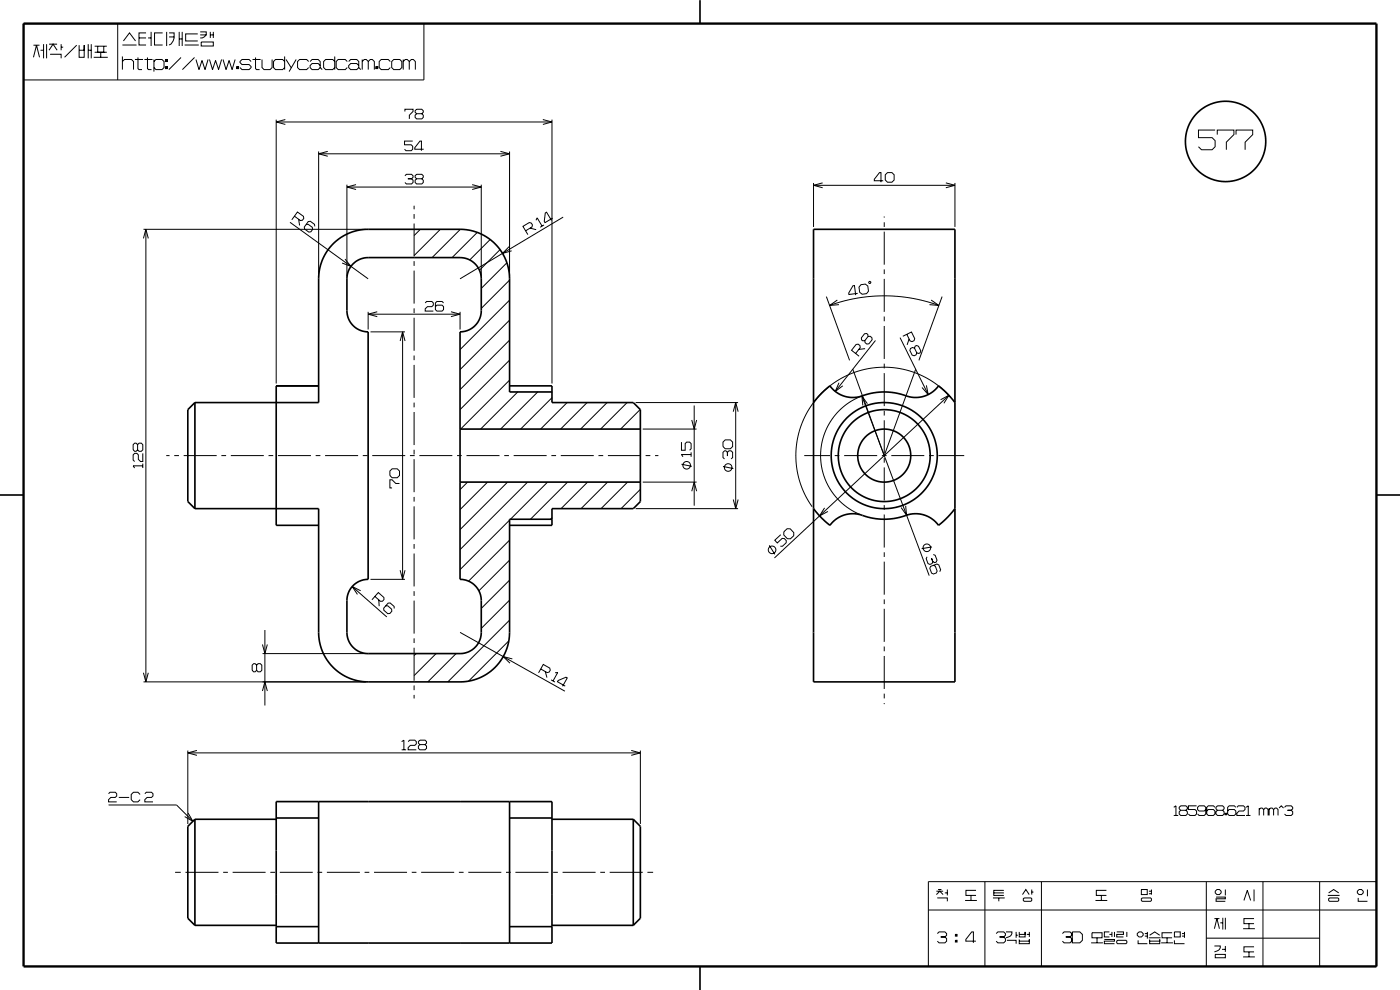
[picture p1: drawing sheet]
<svg xmlns="http://www.w3.org/2000/svg" width="297mm" height="210mm" viewBox="0 0 297 210" stroke-linecap="round" stroke-linejoin="round" font-family="sans-serif">
<g fill="none" stroke="#000" stroke-width=".21">
<path d="M5 5h84.9v12h-84.9zM7.1 12.2l.6-2.6 .7 2.6M7.1 9.6h1.3M8.6 10.7h.6M9.2 9.4v3M9.9 9.4v3M10.4 10.7l.9-1.3 .8 1.3M10.4 9.4h1.7M10.6 11.5h2.4v.9M13 9.4v1.3M13 10h.4M16.3 9.6l-2.6 2.6"/>
<path d="M16.8 9.6v2.6h1.1v-2.6v1.1h-1.1M18.7 10.7h.7M18.7 9.4v3M19.4 9.4v3M19.9 12.2h3M20.1 9.8h2.6M20.1 11.1h2.6M20.7 9.8v1.3h1.3v-1.3M21.4 11.1v1.1M25 5v12M26 13l.4-.4h1.5l.4 .4v1.8M26 9.5h3"/>
<path d="M26 12v2.8M26.2 8.7l1.3-1.7 1.3 1.7M28.6 12.6h1.7M29.3 12.2v2.3l.2 .3h.6M29.5 8.1h1.5M30.6 12.6h1.8M31 7h-1.5v2.5h1.5M31.3 12.2v2.3l.2 .3h.6M31.4 8.1h.7M32.1 6.8v3M32.7 13l.4-.4h1.3l.4 .4v1.3l-.4 .5h-1.3l-.4-.5M32.7 12.6v2.6"/>
<path d="M34.5 7h-1.7v2.5h1.7M35.1 14.1h.4v.4h-.4zM35.1 12.6h.4v.4h-.4zM35.3 12.6v.4M35.3 14.1v.4M35.4 6.8v3M35.9 7h1a2.26 2.26 0 0 1-1 2.5M35.9 7.8h1M38 6.8v3M38 8.3h.7M38.4 12.2l-2.6 2.6M38.7 6.8v3"/>
<path d="M39.2 9.5h3M41.3 12.2l-2.6 2.6M41.6 12.6l.6 2.2 .7-2 .6 2 .6-2.2M42 7.2h-2.6v1.5h2.6M42.5 6.8h1.3a1.12 1.12 0 0 1-1.3 1.3M42.5 7.4h1.3M42.7 8.9h2.6v.9h-2.6zM44.4 12.6l.7 2.2 .6-2 .7 2 .6-2.2M44.6 6.8v1.3M44.6 7.4h.7M45.3 6.8v1.3M47.3 12.6l.7 2.2 .6-2 .6 2 .7-2.2"/>
<path d="M50.2 14.1h.4v.4h-.4zM50.4 14.1v.4M53.3 13l-.5-.4h-1.5l-.4 .4v.3l.4 .4h1.5l.5 .4v.2l-.5 .5h-1.5l-.4-.5M53.6 12.6h1.7M54.2 12.2v2.3l.2 .3h.7M55.6 12.6v1.7l.4 .5h1.3l.4-.5v-1.7M60.4 13l-.4-.4h-1.5l-.5 .4v1.3l.5 .5h1.5l.4-.5M60.4 12v2.8M60.7 12.6l1.1 1.7M62.8 12.6l-1.5 2.6M65.5 13l-.4-.4h-1.5l-.5 .4v1.3l.5 .5h1.5l.4-.5M65.8 13l.4-.4h1.3l.4 .4v1.3l.5 .5"/>
<path d="M67.9 13.9l-.4-.4h-1.3l-.4 .4v.4l.4 .5h1.3l.4-.5M71 13l-.4-.4h-1.5l-.4 .4v1.3l.4 .5h1.5l.4-.5M71 12v2.8M73.7 13l-.5-.4h-1.5l-.4 .4v1.3l.4 .5h1.5l.5-.5M74 13l.4-.4h1.3l.4 .4v1.3l.4 .5M76.1 13.9l-.4-.4h-1.3l-.4 .4v.4l.4 .5h1.3l.4-.5M76.8 13l.5-.4h.4l.4 .4v1.8M76.8 12.6v2.2M78.1 13l.5-.4h.4l.4 .4v1.8M79.7 14.1h.4v.4h-.4zM79.9 14.1v.4M82.8 13l-.4-.4h-1.5l-.5 .4v1.3l.5 .5h1.5l.4-.5"/>
<path d="M83.5 12.6h1.3l.4 .4v1.3l-.4 .5h-1.3l-.4-.5v-1.3zM85.5 13l.5-.4h.4l.4 .4v1.8M85.5 12.6v2.2M86.8 13l.5-.4h.4l.4 .4v1.8M58.6 25.4v56M58.6 25.9h58.5M60.5 25.4l-1.9 .5 1.9 .5M67.6 32.1v26.5M67.6 32.6h40.5M69.5 32.1l-1.9 .5 1.9 .5M73.6 39.2v19.4M73.6 39.7h28.5"/>
<path d="M75.5 39.2l-1.9 .5 1.9 .5M85.9 37.3l.3-.3h1.1l.3 .3v.3l-.3 .3h-.8h.8l.3 .3v.5l-.3 .3h-1.1l-.3-.3M85.9 23.6v-.4h1.7v.4l-.8 .8v.8M87.5 29.9h-1.7v.8h1.4l.3 .3v.7l-.3 .3h-1.1l-.3-.3M88.1 37.3l.3-.3h1.1l.3 .3v.3l-.3 .3h-1.1l-.3-.3zM88.4 37.9l-.3 .3v.5l.3 .3h1.1l.3-.3v-.5l-.3-.3M88.4 23.2h1.1l.3 .3v.3l-.3 .3h-1.1l-.3-.3v-.3zM88.4 24.1l-.3 .3v.5l.3 .3h1.1l.3-.3v-.5l-.3-.3M89.9 31.7h-1.9v-.4l1.1-1.4h.3v2.1M100.2 39.2l1.9 .5-1.9 .5M102.1 39.2v19.4M106.2 32.1l1.9 .5-1.9 .5"/>
<path d="M108.1 32.1v26.5M115.2 25.4l1.9 .5-1.9 .5M117.1 25.4v56M172.6 38.8v9.3M172.6 39.3h30M174.5 38.8l-1.9 .5 1.9 .5M187.4 38.3h-1.9v-.3l1.1-1.4h.3v2.1M187.8 37.1l.5-.5h.9l.5 .5v1.1l-.5 .5h-.9l-.5-.5zM200.7 38.8l1.9 .5-1.9 .5M202.6 38.8v9.3M257.8 27.6h-3.6v1.6h2.9l.7 .6v1.3l-.7 .7h-2.2l-.7-.7M258.2 28.6v-1h3.6v1l-1.6 1.6v1.6"/>
<path d="M262.2 28.6v-1h3.6v1l-1.7 1.6v1.6M30.4 50.6l.5-2 .6 2M30.4 48.6h47.2M30.9 48.6v96M61.5 47.2l16.6 11.9M62.5 45.9l1.2 .9 .5-.1 .2-.4v-.4l-1.3-.9-1.2 1.6M63.3 46.5l.3 1.3M64.9 47.6h.5l.9 .6v.5l-.3 .5h-.5l-.9-.6v-.4l.8-1.2 .4-.1 .9 .7 .1 .4M73.2 55l1.3 1.5-1.9-.7M87.8 43.6v.8M87.8 45.4v1M87.8 47.4v7"/>
<path d="M87.8 55.4v1M87.8 57.4v7M89.2 48.6l-1.4 1.4M93.4 48.6l-5.6 5.6M97.7 48.6l-6 6M101.3 49.3l-5.4 5.3M104 50.8l-4.3 4.3M106.1 53l-4.4 4.3M107.5 55.7l-5.4 5.5M108 52.3l-1.4 1.5 1.9-.6M108.1 59.4l-6 6M111.5 49l1.4-.8 .1-.5-.3-.4-.4-.1-1.4 .8 1.1 1.8"/>
<path d="M112.4 48.4l1.3 .3M113.7 46.7l.3-.5 1 1.8M115.4 47.7l-.8 .5M117.2 46.3l-1.6 .9-.1-.2 .2-1.8 .3-.2 1 1.8M119.5 46.1l-21.9 13M184.4 59.7l.3 .1-.1 .3-.3-.1zM187.6 45.9v.2M187.6 47.1v1M187.6 49.1v7M187.6 57.1v1M187.6 59.1v7M78.1 66.1v3.8"/>
<path d="M78.1 66.6h19.5M78.6 70.4h7.3M80 66.1l-1.9 .5 1.9 .6M84.9 72.3l.5-1.9 .5 1.9M85.4 70.4v52.5M87.8 65.4v1M87.8 67.4v7M87.8 75.4v1M87.8 77.4v7M90.2 64.3l.3-.4h1.1l.3 .4v.4l-.3 .3h-.9l-.5 .5v.5h1.7M94.1 64.3l-.3-.4h-1.1l-.3 .4v1.4l.3 .3h1.1l.3-.3v-.7l-.3-.3h-1.1l-.3 .3M95.7 66.1l1.9 .5-1.9 .6"/>
<path d="M97.6 66.1v3.8M108.1 76.4l-10.5 10.5M108.1 72.2l-10.5 10.5M108.1 67.9l-10.5 10.5M108.1 63.7l-10.5 10.5M175.3 62.9l4.9 13.5M176 64.8l2.8-.9 2.9-.6 2.7-.4 3-.1 3 .1 3.2 .4 2.7 .6 2.9 .9M177.6 63.6l-1.6 1.2 2-.2M180.9 78.3l6.7 18.3 6.7-18.3M181.5 75l1-1.3-.1-.4-.3-.3-.5 .1-1 1.2 1.7 1.3M182 62.2l-1.9 .3-.1-.3 1-1.6h.3l.2 2M182.6 60.4l1-.1 .5 .4 .1 1.1-.4 .5-.9 .1-.5-.4-.2-1.1z"/>
<path d="M183.4 70.8l.5-.1 .2 .2v.5l-.6 .8-.5 .1-.2-.2-.1-.4zM183.5 74l-1.3 .1M184.1 71.4l.5-.1 .4 .3v.5l-.7 .8-.4 .1-.4-.3v-.5M185.7 72.2l-8.5 10.8M187.6 67.1v1M187.6 69.1v7M187.6 77.1v1M187.6 79.1v7M190.9 71.6l6 12.1M192.4 70.9l.7 1.4 .4 .2 .4-.2 .2-.5-.7-1.4-1.9 .9M192.9 71.9l-.5 1.3M194 73.9l-.4-.2-.4 .2-.2 .4 .5 1 .4 .2 .4-.2 .2-.5"/>
<path d="M194.1 73.4l.3-.1 .4 .1 .5 1-.1 .4-.3 .2-.4-.2-.5-.9zM197.5 63.6l1.7 1.2-2-.2M199.9 62.9l-5 13.5M28.2 94.3l.4-.3h.3l.3 .3v1.1l-.3 .3h-.3l-.4-.3zM29.2 94.3l.3-.3h.5l.3 .3v1.1l-.3 .3h-.5l-.3-.3M30.3 96.2v1.7h-.5l-.5-.5v-.9l-.3-.3h-.4l-.4 .3v1.1l.4 .3M30.3 98.8h-2.1l.4 .5M30.3 98.3v1M35.3 96.6h.7M37 96.6h1M39 96.6h7M47 96.6h1"/>
<path d="M49 96.6h7M57 96.6h1M59 96.6h7M67 96.6h1M69 96.6h7M77 96.6h1M79 96.6h7M83.2 99.4h1.1l.5 .5v1l-.5 .4h-1.1l-.5-.4v-1zM87 96.6h1M87.8 85.4v1M87.8 87.4v7M87.8 95.4v1"/>
<path d="M87.8 97.4v7M89 96.6h7M97 96.6h1M99 96.6h7M107 96.6h1M108.1 80.6l-10.4 10.4M109 96.6h7M109.8 83.1l-7.8 7.9M114.1 83.1l-7.9 7.9M117 96.6h1M117.1 84.4l-6.7 6.6M119 96.6h7"/>
<path d="M120.3 85.4l-5.6 5.6M124.6 85.4l-5.7 5.6M127 96.6h1M128.8 85.4l-5.6 5.6M129 96.6h7M133 85.4l-5.6 5.6M134.8 85.4h21.8M135.8 86.9l-4.1 4.1M136.3 91h11.5M137 96.6h1M139 96.6h.7M144.6 93.8v1.7h.8v-1.4l.3-.3h.6l.3 .3v1.1l-.3 .3"/>
<path d="M144.6 98.5l2.2 .4M146.6 96.4h-2l.3 .5M146.6 95.9v1M146.8 89.1l.5 1.9 .5-1.9M147.3 86v21.3M153.4 99l2.2 .4M153.7 97.4l-.3-.4v-1.1l.3-.3h.3l.3 .3v.8v-.8l.3-.3h.5l.3 .3v1.1l-.3 .4M153.8 93.3h1.1l.5 .5v.9l-.5 .5h-1.1l-.4-.5v-.9zM155.6 87.3l.5-1.9 .5 1.9M156.1 85.4v22.5M170.6 96.6h5.5M177.1 96.6h1"/>
<path d="M178 81.2l-.8 1.8 1.6-1.2M179.1 96.6h7M182.8 84l14.3 38.1M183.3 83.8l-1.8 .8-1.7 1-1.6 1.3-1.3 1.5-1.1 1.7-.9 1.8-.5 1.9-.3 2.2 .1 2.3 .4 1.9 .6 1.9 1 1.8 1.2 1.6 1.4 1.4 1.8 1.3 1.9 .9M184 85.6l-1.2-1.6 .2 2M187.1 96.6h1M187.6 87.1v1M187.6 89.1v7M187.6 97.1v1M187.6 99.1v7M189.1 96.6h7M196.5 81.7l.4 2-1.3-1.5"/>
<path d="M197.1 96.6h1M199.1 96.6h5.4M199.5 84.8l1.8-.9-1.1 1.7M201.3 83.9l-37 34.5M201.6 84.2l-2.5-2.4-3-1.8-3.4-1.4-3.5-.6h-3.5l-3.4 .7-3.3 1.3-3.1 2-2.5 2.4-2 2.8-1.5 3.2-.9 3.7-.1 3.7 .5 3.2 1.1 3.3 1.8 3.2M84.8 102.6h-.8l-.8-.8h-.5v1.7h.5M87.8 105.4v1M87.8 107.4v7M87.8 115.4v1M87.8 117.4v7M99.2 102.3l-1.6 1.6M103.4 102.3l-5.8 5.8"/>
<path d="M107.7 102.3l-10.1 10M108.1 118.8l-6.5 6.5M108.1 114.6l-8.7 8.7M108.1 110.3l-10.5 10.5M111.9 102.3l-14.3 14.3M116.2 102.3l-7.9 7.8M117.1 109.8l-.3 .3M120.4 102.3l-7.9 7.8M124.7 102.3l-5.7 5.6M128.9 102.3l-5.6 5.6M133.1 102.3l-5.6 5.6M134.8 107.9h21.8"/>
<path d="M135.8 103.8l-4 4.1M136.3 102.3h11.5M146.8 104.2l.5-1.9 .5 1.9M155.6 106l.5 1.9 .5-1.9M163.2 115.7l1.2 1.9M165.6 113.4l-1.2 1.2 .5 .6 1-1h.5l.4 .5v.4l-.8 .8h-.5M166.3 112.8l.7-.6h.6l.8 .8v.7l-.7 .6h-.7l-.7-.8zM174.9 107.7l-1 1.7 1.7-.9M187.6 107.1v1M187.6 109.1v7M187.6 117.1v1M187.6 119.1v7"/>
<path d="M192.1 107.3l.2 2-1.1-1.6M192.8 109.1l-.5 .2M197.7 116l-2.2 .4M198 117.6l.4 .2 .4 1-.2 .4-.3 .1-.4-.1-.3-.8 .3 .8-.2 .4-.4 .1-.4-.2-.4-1 .2-.4M198 119.9l.4 .2 .4 1-.2 .4-.6 .3-.4-.2-.4-1.1 .2-.4 1.4-.5 .4 .2 .3 1.1-.1 .4M55.7 136.7l.5 1.9 .5-1.9M55.7 138.6h21.9M56.2 133.6v16M74.7 124.4l7.4 6.5M76.5 125.3l-1.8-.9 1.1 1.7M78.6 122.9h7.3M79.5 126.5l1.2 1.1 .5-.1 .3-.3-.1-.5-1.1-1-1.4 1.5"/>
<path d="M80.4 127.2v1.4M81.8 128.5h.5l.8 .7v.5l-.4 .4-.4 .1-.9-.8v-.4l.9-1.1h.5l.8 .7v.5M84.9 121l.5 1.9 .5-1.9M87.8 125.4v1M87.8 127.4v7M87.8 135.4v1M87.8 137.4v7M88.3 138.6l-.5 .5M92.5 138.6l-4.7 4.7M96.8 138.6l-6 6M97.6 134.1l22.2 12.5M107.9 135.9l-8.5 8.6"/>
<path d="M108.1 131.5l-13.1 13.1M108.1 127.3l-6 6M108.1 123.1l-6 6M108.7 139.8l-1.9-.5 1.4 1.4M187.6 127.1v1M187.6 129.1v7M187.6 137.1v1M187.6 139.1v7M30.4 142.7l.5 1.9 .6-1.9M30.4 144.6h47.2M39.8 159.2v15.6M39.8 159.7h96"/>
<path d="M41.8 159.2l-2 .5 2 .5M53.5 141.1l.3-.3h.3l.3 .3v1.1l-.3 .3h-.3l-.3-.3zM54.4 141.1l.4-.3h.4l.3 .3v1.1l-.3 .3h-.4l-.4-.3M55.7 146.6l.5-2 .5 2M85.2 157.3l.5-.3v2M85.2 159h1M86.6 157.3l.3-.3h1.1l.3 .3v.5l-.3 .3h-.9l-.5 .5v.4h1.7M87.8 145.4v1M87.8 147.4v.8M89.1 157h1.1l.3 .3v.3l-.3 .3h-1.1l-.3-.3v-.3zM89.1 157.9l-.3 .4v.4l.3 .3h1.1l.3-.3v-.4l-.3-.4M114.7 141.9l1.4 .8 .4-.1 .2-.5-.1-.4-1.4-.8-.9 1.8"/>
<path d="M115.7 142.4l.3 1.3M116.9 144.2l.8 .5M117.8 142.7h.5l-1 1.7M119.9 145.5l-1.6-.9 .1-.3 1.7-.6 .2 .1-1 1.8M133.9 159.2l1.9 .5-1.9 .5M135.8 159.2v15.6M187.6 147.1v1M187.6 149.1v.3M23 168.4l.3-.3h1.1l.4 .3v.4l-.4 .4h-.9l-.5 .4v.5h1.8M23 170.8h14.5l3.4 3.4M25.2 169.2h2.2M29.7 168.5l-.4-.4h-1l-.5 .4v1.1l.5 .5h1l.4-.5"/>
<path d="M30.7 168.4l.3-.3h1.1l.4 .3v.4l-.4 .4h-.9l-.5 .4v.5h1.8M39.9 172.5l1 1.7-1.7-1M249 171.2l.5-.3v2.1M249 173h.9M250.2 171.2l.3-.3h1.1l.3 .3v.4l-.3 .3h-1.1l-.3-.3zM250.5 171.9l-.3 .3v.5l.3 .3h1.1l.3-.3v-.5l-.3-.3M253.8 170.9h-1.7v.8h1.4l.3 .3v.7l-.3 .3h-1.1l-.3-.3M255.8 171.7l-.3 .3h-1.1l-.3-.3v-.5l.3-.3h1.1l.3 .3v1.5l-.3 .3h-1.1l-.3-.3M257.7 171.2l-.3-.3h-1.1l-.3 .3v1.5l.3 .3h1.1l.3-.3v-.7l-.3-.3h-1.1l-.3 .3M258 171.2l.3-.3h1.1l.3 .3v.4l-.3 .3h-1.1l-.3-.3zM258.3 171.9l-.3 .3v.5l.3 .3h1.1l.3-.3v-.5l-.3-.3M259.9 172.5h.3v.3h-.3z"/>
<path d="M260.1 172.5v.3M262.2 171.2l-.3-.3h-1.1l-.4 .3v1.5l.4 .3h1.1l.3-.3v-.7l-.3-.3h-1.1l-.4 .3M262.4 171.2l.3-.3h1.1l.3 .3v.5l-.3 .3h-.9l-.5 .5v.5h1.7M264.3 173h1M264.3 171.2l.5-.3v2.1M267.1 171.7l.3-.3h.4l.3 .3v1.3M267.1 171.4v1.6M268.1 171.7l.3-.3h.3l.3 .3v1.3M269.2 171.7l.4-.3h.3l.3 .3v1.3M269.2 171.4v1.6M270.2 171.7l.3-.3h.3l.3 .3v1.3M271.3 171.4l.5-.5 .5 .5"/>
<path d="M272.5 171.2l.3-.3h1.1l.3 .3v.4l-.3 .3h-.8h.8l.3 .3v.5l-.3 .3h-1.1l-.3-.3M37.1 185h1.2M39.3 185h7M47.3 185h1M49.3 185h7M57.3 185h1M59.3 185h7M67.3 185h1M69.3 185h7M77.3 185h1M79.3 185h7M87.3 185h1"/>
<path d="M89.3 185h7M97.3 185h1M99.3 185h7M107.3 185h1M109.3 185h7M117.3 185h1M119.3 185h7M127.3 185h1M129.3 185h7M137.3 185h1.3M196.9 187h95.1v18h-95.1zM196.9 193h95.1"/>
<path d="M198.6 189.8l.8-.8 .7 .8M198.6 189h1.5M198.8 190.5h2.2v.7M198.9 198l.3-.3h1.3l.3 .3v.4l-.3 .3h-.9h.9l.3 .4v.5l-.3 .4h-1.3l-.3-.4M199 188.7h.7M200.4 189.4h.6M201 188.7v1.2M202.7 199.5h.3v.3h-.3zM202.7 198.2h.3v.4h-.3zM202.9 198.2v.4M202.9 199.5v.3M204.7 191h2.5"/>
<path d="M206 189.9v1.1M207 199.6h-2.1v-.3l1.2-1.6h.4v2.3M207.1 188.9h-2.2v1h2.2M208.9 187v18M210.6 190.5h2.5M210.8 189.4h2.2M211.3 198l.4-.3h1.2l.4 .3v.4l-.4 .3h-.9h.9l.4 .4v.5l-.4 .4h-1.2l-.4-.4M211.9 190.5v.7M213 188.9h-2.2v1h2.2M213.4 197.7h1.3a1.16 1.16 0 0 1-1.3 1.2M213.6 199.5h2v.7M215.6 197.7v1.2"/>
<path d="M215.6 198.4h.3M216.2 199.3v.9h2.2v-.9v.3h-2.2M216.2 197.7v1h1.3v-1v.5h-1.3M216.9 189.8l.7-1.1 .7 1.1M217.1 190.7l.2-.2h1.4l.2 .2v.3l-.2 .2h-1.4l-.2-.2zM217.8 198.2h.6M218.4 197.7v1M218.9 189.2h.3M218.9 188.7v1.1M220.9 187v18M225.4 198l.3-.3h1.3l.4 .3v.4l-.4 .3h-.9h.9l.4 .4v.5l-.4 .4h-1.3l-.3-.4M227.5 197.7h1.6l.5 .5v1.3l-.5 .5h-1.6z"/>
<path d="M231.7 197.9h2.1v1h-2.1zM232.4 191h2.5M232.7 198.9v1.1M233.6 189.9v1.1M234.3 199.3h2.1v.3h-2.1v.6h2.1M234.7 188.9h-2.1v1h2.1M235.4 197.7h-1.1v1h1.1M235.4 198.2h.5M235.9 197.7v1M236.4 197.7v1M236.9 199.6l.2-.1h1.8l.1 .1v.4l-.1 .2h-1.8l-.2-.2zM236.9 197.7h1.4v.5h-1.4v.5h1.4"/>
<path d="M239 197.7v1M241.3 198l.3-.3h.6l.3 .3v.4l-.3 .3h-.6l-.3-.3zM241.4 199.5v.7h2M242.1 188.7h1.3v1.1h-1.3zM242.3 190.5h1.8l.2 .2v.3l-.2 .2h-1.8l-.2-.2v-.3zM242.9 198h.5M242.9 198.6h.5M243.4 197.7v1.4M243.7 198.9h2.5M243.7 189h.6M243.7 189.6h.6M243.9 199.3v.9h2.1v-.9v.3h-2.1"/>
<path d="M243.9 198.4l1.1-.7 1 .7M244.3 188.7v1.1M247.6 198.9v1.1M248.7 197.9h-2.2v1h2.2M249.1 199.5v.7h2.2M249.1 197.7h1.3v1h-1.3zM250.7 198h.6M250.7 198.6h.6M251.3 197.7v1.2M255.9 199h24.1M255.9 187v18M257.6 197l.6-2.1 .5 2.1"/>
<path d="M257.6 194.9h1.1M258 190.3h1.9v.4h-1.9v.5h1.9M258.2 188.7h.5l.4 .3v.4l-.4 .4h-.5l-.4-.4v-.4zM258.9 195.8h.5M259.4 194.7v2.5M259.9 188.7v1.2M259.9 194.7v2.5M263.7 197h2.5M263.9 191l.7-2.1 .7 2.1M265 195.9v1.1M266 194.9h-2.1v1h2.1M266 188.7v2.5"/>
<path d="M267.9 187v18M280 187v18M281.7 189.9h2.5M281.9 189.4l1-.7 1.1 .7M282 190.5h1.8l.2 .2v.3l-.2 .2h-1.8l-.1-.2v-.3zM288.1 190.5v.7h2M288.3 188.7h.5l.4 .3v.4l-.4 .4h-.5l-.3-.4v-.4zM290.1 188.7v1.4M231.5 200h2.5M246.3 200h2.5M257.6 200.7h1.3a1.17 1.17 0 0 1-1.3 1.2M257.8 202.4h2.1v.8h-2.1z"/>
<path d="M259.2 201.4h.7M259.9 200.7v1.2M263.7 203h2.5M265 201.9v1.1M266 200.8h-2.1v1.1h2.1"/>
<circle cx="145.7" cy="98.7" r=".8"/>
<circle cx="154.5" cy="99.2" r=".81"/>
<circle cx="163.8" cy="116.6" r=".81"/>
<circle cx="196.6" cy="116.2" r=".81"/>
</g>
<g fill="none" stroke="#000" stroke-width=".35">
<path d="M148.5 0v5M74.9 55.9l1.3-.8 1.6-.5h19.8a4.5 4.5 0 0 1 4.5 4.5v6.8a4.5 4.5 0 0 1-4.5 4.5v52.5a4.5 4.5 0 0 1 4.5 4.5v6.7a4.5 4.5 0 0 1-4.5 4.5h-19.5a4.5 4.5 0 0 1-4.5-4.5v-6.7a4.5 4.5 0 0 1 4.5-4.5v-52.5a4.5 4.5 0 0 1-4.5-4.5v-7.3l.5-1.5zM172.6 48.6h30v96h-30zM41.3 85.4l-1.5 1.5v19.5l1.5 1.5M41.3 85.4v22.5M67.6 81.9h-9v29.5h9M97.6 91h38.2M108.1 81.9h9v3.5h17.2l1.5 1.5v19.5l-1.5 1.5h-17.2v3.5h-9M117.1 83.1h-9v-24a10.5 10.5 0 0 0-10.5-10.5h-19.5a10.5 10.5 0 0 0-10.5 10.5v26.3h-26.3M172.6 85.4l1.6-1.9 1.9-1.6a6.2 6.2 0 0 0 7.7 1.8l1.8-.4 1.7-.2 1.7 .1 1.8 .3a8 8 0 0 0 5.1 .6 6 6 0 0 0 3.2-2.2l1.9 1.6 1.6 1.9M0 105h5M41.3 107.9h26.3v26.2a10.5 10.5 0 0 0 10.5 10.5h19.5a10.5 10.5 0 0 0 10.5-10.5v-24h9"/>
<path d="M97.6 102.3h38.2M172.6 107.9l1.6 1.9 1.9 1.6a6.2 6.2 0 0 1 7.8-1.8l1.7 .4 1.8 .1h1.7l1.7-.4a7.4 7.4 0 0 1 5.6-.4l1.5 .9 1.2 1.2 1.9-1.6 1.6-1.9M292 105h5M41.3 173.8l-1.5 1.5v19.5l1.5 1.5M41.3 173.8v22.5M41.3 173.8h17.3M58.6 170h58.5v30h-58.5zM58.6 173.5h9M67.6 170v30M108.1 170v30M108.1 173.5h9M117.1 173.8h17.2"/>
<path d="M134.3 173.8l1.5 1.5v19.5l-1.5 1.5M134.3 173.8v22.5M41.3 196.3h17.3M58.6 196.6h9M108.1 196.6h9M117.1 196.3h17.2M148.5 205v5"/>
<circle cx="260" cy="30" r="8.5"/>
<circle cx="187.6" cy="96.6" r="11.3"/>
<circle cx="187.6" cy="96.6" r="5.6"/>
<circle cx="187.6" cy="96.6" r="9.7"/>
</g>
<path d="M5 5h287v200h-287z" fill="none" stroke="#000" stroke-width=".5"/>
</svg>
